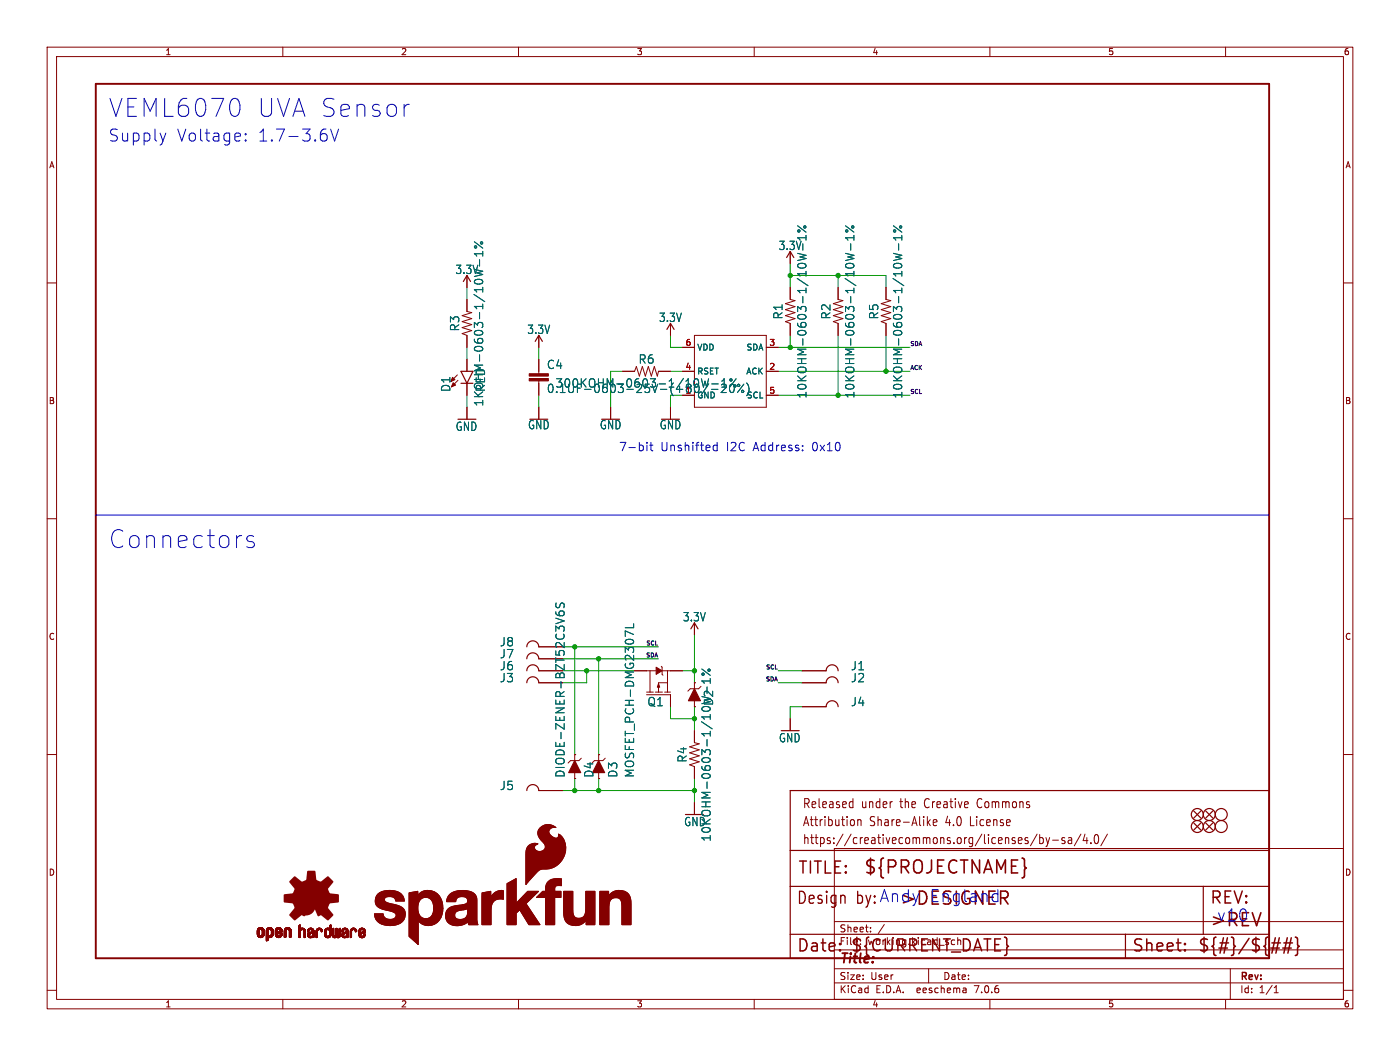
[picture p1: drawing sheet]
<svg xmlns="http://www.w3.org/2000/svg" width="297mm" height="224mm" viewBox="0 0 297 224" stroke-linecap="round" stroke-linejoin="round" font-family="sans-serif">
<defs><g id="words">
<g font-size="5.3" fill="#0000c2">
<text x="22.9" y="25.2">VEML6070</text>
<text x="54.1" y="25.2">UVA Sensor</text>
<text x="22.9" y="116.6">Connectors</text>
</g>
<g font-size="3.8" fill="#840000">
<text x="183.1" y="185.7">${PROJECTNAME}</text>
<text x="256.5" y="196.9">&gt;REV</text>
</g>
<text font-size="3.8" fill="#0000c2" x="190.8" y="192.3">&gt;DESIGNER</text>
<g font-size="3.5" fill="#0000c2">
<text x="22.9" y="30.2">Supply</text>
<text x="37.3" y="30.2">Voltage:</text>
<text x="54.4" y="30.2">1.7-3.6V</text>
<text x="197" y="191.5">England</text>
<text x="181.6" y="192.1">by: Andy</text>
<text x="258.1" y="195.6">v10</text>
</g>
<g font-size="3.5" fill="#840000">
<text x="169.2" y="185.7">TITLE:</text>
<text x="168.9" y="192.1">Design</text>
<text x="256.5" y="192.1">REV:</text>
<text x="168.9" y="202.2">Date:</text>
<text x="180.3" y="202.2">${CURRENT_DATE}</text>
<text x="240" y="202.2">Sheet:</text>
<text x="254" y="202.2">${#}/${##}</text>
</g>
<text font-size="2.8" fill="#840000" x="178" y="204.8">Title:</text>
<g font-size="2.7" fill="#840000">
<text x="170.2" y="171.7">Released</text>
<text x="182.7" y="171.7">under</text>
<text x="191.1" y="171.7">the</text>
<text x="196.5" y="171.7">Creative</text>
<text x="208" y="171.7">Commons</text>
<text x="170.2" y="175.5">Attribution</text>
<text x="170.2" y="179.3">https://creativecommons.org/licenses/by-sa/4.0/</text>
<text x="184.5" y="175.5">Share-Alike</text>
<text x="200.8" y="175.5">4.0</text>
<text x="206.2" y="175.5">License</text>
</g>
<g font-size="2.5" fill="#006464">
<text x="165.1" y="53.2">3.3V</text>
<text x="96.5" y="58.3">3.3V</text>
<text x="97.6" y="70.4" transform="rotate(-90 97.6 70.4)">R3</text>
<text x="111.8" y="71">3.3V</text>
<text x="139.7" y="68.5">3.3V</text>
<text x="166.2" y="67.8" transform="rotate(-90 166.2 67.8)">R1</text>
<text x="176.4" y="67.8" transform="rotate(-90 176.4 67.8)">R2</text>
<text x="186.5" y="67.8" transform="rotate(-90 186.5 67.8)">R5</text>
<text x="135.4" y="77.3">R6</text>
<text x="95.7" y="83.2" transform="rotate(-90 95.7 83.2)">D1</text>
<text x="103.1" y="83.2" transform="rotate(-90 103.1 83.2)">RED</text>
<text x="115.9" y="78.5">C4</text>
<text x="117.8" y="82.4">300KOHM-0603-1/10W-1%</text>
<text x="102.7" y="86.3" transform="rotate(-90 102.7 86.3)">1KOHM-0603-1/10W-1%</text>
<text x="171.3" y="84.6" transform="rotate(-90 171.3 84.6)">10KOHM-0603-1/10W-1%</text>
<text x="181.5" y="84.6" transform="rotate(-90 181.5 84.6)">10KOHM-0603-1/10W-1%</text>
<text x="191.6" y="84.6" transform="rotate(-90 191.6 84.6)">10KOHM-0603-1/10W-1%</text>
<text x="96.6" y="91.6">GND</text>
<text x="111.9" y="91.2">GND</text>
<text x="127.2" y="91.2">GND</text>
<text x="139.9" y="91.2">GND</text>
<text x="144.8" y="132">3.3V</text>
<text x="106" y="137.3">J8</text>
<text x="106" y="142.3">J6</text>
<text x="106" y="139.8">J7</text>
<text x="180.4" y="142.3">J1</text>
<text x="106" y="144.9">J3</text>
<text x="137.3" y="150">Q1</text>
<text x="180.4" y="150">J4</text>
<text x="180.4" y="144.9">J2</text>
<text x="145.9" y="161.8" transform="rotate(-90 145.9 161.8)">R4</text>
<text x="165.2" y="157.6">GND</text>
<text x="106" y="167.7">J5</text>
<text x="120" y="165" transform="rotate(-90 120 165)">DIODE-ZENER-BZT52C3V6S</text>
<text x="126.1" y="165" transform="rotate(-90 126.1 165)">D4</text>
<text x="131.2" y="165" transform="rotate(-90 131.2 165)">D3</text>
<text x="134.7" y="165" transform="rotate(-90 134.7 165)">MOSFET_PCH-DMG2307L</text>
<text x="145" y="175.4">GND</text>
<text x="151" y="178.6" transform="rotate(-90 151 178.6)">10KOHM-0603-1/10W-1%D2</text>
</g>
<text font-size="2.5" fill="#840000" x="115.9" y="83.5">0.1UF-0603-25V-(+80/-20%)</text>
<g font-size="2.5" fill="#0000c2">
<text x="131.3" y="96">7-bit</text>
<text x="140.1" y="96">Unshifted</text>
<text x="154.1" y="96">I2C</text>
<text x="159.9" y="96">Address:</text>
<text x="172.4" y="96">0x10</text>
</g>
<g font-size="2.1" fill="#840000">
<text x="178" y="197.9">Sheet:</text>
<text x="178" y="200.6">File:</text>
<text x="184.1" y="200.6">working.kicad_sch</text>
<text x="178" y="208">Size:</text>
<text x="184.7" y="208">User</text>
<text x="200" y="208">Date:</text>
<text x="263" y="208.2">Rev:</text>
<text x="178" y="210.8">KiCad</text>
<text x="185.7" y="210.8">E.D.A.</text>
<text x="194.6" y="210.8">eeschema</text>
<text x="207" y="210.8">7.0.6</text>
<text x="263" y="210.8">Id:</text>
<text x="267.1" y="210.8">1/1</text>
</g>
<g font-size="1.8" fill="#840000">
<text x="35" y="11.9">1</text>
<text x="85" y="11.9">2</text>
<text x="135" y="11.9">3</text>
<text x="185" y="11.9">4</text>
<text x="235" y="11.9">5</text>
<text x="285" y="11.9">6</text>
<text x="10.3" y="35.9">A</text>
<text x="285.3" y="35.9">A</text>
<text x="10.3" y="85.9">B</text>
<text x="285.3" y="85.9">B</text>
<text x="10.3" y="135.9">C</text>
<text x="285.3" y="135.9">C</text>
<text x="10.3" y="185.9">D</text>
<text x="285.3" y="185.9">D</text>
<text x="35" y="213.8">1</text>
<text x="85" y="213.8">2</text>
<text x="135" y="213.8">3</text>
<text x="185" y="213.8">4</text>
<text x="235" y="213.8">5</text>
<text x="285" y="213.8">6</text>
</g>
<g font-size="1.8" fill="#a90000">
<text x="145.3" y="73.4">6</text>
<text x="163.1" y="73.4">3</text>
<text x="145.3" y="83.6">1</text>
<text x="145.3" y="78.5">4</text>
<text x="163.1" y="78.5">2</text>
<text x="163.1" y="83.6">5</text>
</g>
<g font-size="1.8" fill="#006464">
<text x="147.8" y="74.5">VDD</text>
<text x="158.3" y="74.5">SDA</text>
<text x="147.8" y="79.6">RSET</text>
<text x="158.2" y="79.6">ACK</text>
<text x="147.8" y="84.7">GND</text>
<text x="158.3" y="84.7">SCL</text>
</g>
<g font-size="1.2" fill="#0f0f0f">
<text x="193" y="73.4">SDA</text>
<text x="193" y="78.5">ACK</text>
<text x="193" y="83.6">SCL</text>
<text x="137" y="136.9">SCL</text>
<text x="136.9" y="139.5">SDA</text>
<text x="162.4" y="142">SCL</text>
<text x="162.3" y="144.5">SDA</text>
</g>
</g></defs>
<g fill="none" stroke="#840000" stroke-width=".21">
<path d="M10 10h277v203.9h-277zM12 12h273v199.9h-273zM60 10v2M110 10v2M160 10v2M210 10v2M260 10v2M10 60h2M99.1 58.4v2.6M167.6 53.3v2.6M285 60h2M97 79.5l-1.4 1.4"/>
<path d="M99.1 63.5v2.5l1 .3-2.1 .6 2.1 .7-2.1 .6 2.1 .6-2.1 .7 2.1 .6-2.1 .6 1.1 .4v2.6M99.1 76.2v2.5M114.3 71.1v2.6M114.3 76.2v3M132.1 78.7h2.5l.4-1 .6 2.1 .7-2.1 .6 2.1 .6-2.1 .7 2.1 .6-2.1 .6 2.1 .3-1.1h2.5M142.2 68.6v2.5M144.8 78.7h2.5M144.8 73.7h2.5M147.3 71.1h15.3v15.3h-15.3zM162.6 78.7h2.5M162.6 73.7h2.5M167.6 61v2.5l1.1 .3-2.1 .6 2.1 .6-2.1 .7 2.1 .6-2.1 .6 2.1 .7-2.1 .6 1 .4v2.5"/>
<path d="M177.8 61v2.5l1 .3-2 .6 2 .6-2 .7 2 .6-2 .6 2 .7-2 .6 1 .4v2.5M188 61v2.5l1 .3-2.1 .6 2.1 .6-2.1 .7 2.1 .6-2.1 .6 2.1 .7-2.1 .6 1.1 .4v2.5M97.2 80.6l-1.4 1.4M99.1 81.3v2.5M99.1 86.4v2.5M114.3 80.8v3M114.3 86.4v2.5M129.5 86.4v2.5M142.2 86.4v2.5M162.6 83.8h2.5M10 110h2M285 110h2"/>
<path d="M114.3 139.7h5.1M114.3 137.2h5.1M147.3 132.1v2.5M10 160h2M114.3 142.2h5.1M114.3 144.8h5.1M134.6 142.2h4.5M137.2 147.3h5v2.6M137.2 146.8h1.4M137.9 142.2v4.6M139 146.8h1.5M140.3 141.3l.2 .2v1.5l.1 .2"/>
<path d="M140.5 142.2h4.3M141 146.8h1.2M141.6 144.8h-1.9v2M141.6 142.2v4.6M147.3 149.9h.1M147.3 144.8h.1M147.3 144.8v1.3M147.3 148.6v1.3M147.3 154.9v2.6l1 .2-2 .7 2 .6-2 .6 2 .7-2 .6 2 .6-2 .7 1 .4v2.5M148.7 145.5l-.5 .6h-1.8l-.5 .5M167.6 152.4v2.5M170.2 142.2h5.1"/>
<path d="M170.2 149.9h5.1M170.2 144.8h5.1M285 160h2M114.3 167.6h5.1M121.9 165.1h.1M121.9 160h.1M121.9 160v1.3M121.9 163.8v1.3M123.3 160.8l-.5 .5h-1.8l-.5 .5M127 165.1h.1M127 160h.1M127 160v1.3"/>
<path d="M127 163.8v1.3M128.4 160.8l-.5 .5h-1.8M147.3 170.2v2.5M177 179.9h108v32h-108zM180.5 170l.4 .1M180.9 169.3v2M180.9 171.2l-.4 .1M181.2 174v.9M182 173.8v1.3M182 174l.2-.2 .4 .1 .1 1.2M196.9 174.4l.5 .7M197.4 173.8l-.7 .7"/>
<path d="M198 174.4l.8-.1-.1-.4-.5-.1-.2 .3 .1 .9h.6M220 176.9l-1.4 2.5M220.6 177v1.9M220.6 177.7l.4-.1 .3 .4-.1 .8h-.6M221.9 177.6l.4 1.3M222.3 178.9l-.4 .6M222.7 177.6l-.4 1.3M223.3 178.2h1.2M225.9 177.7l-.4-.1-.2 .3v.3l.6 .1v.5h-.6M226.7 177.7h.6l.1 1.2M227.4 178.1l-.6 .1a.4 .4 0 0 0-.2 .3 .4 .4 0 0 0 .2 .4l.6-.1M229.3 176.9l-1.4 2.5"/>
<path d="M230.2 176.9l-.4 1.4h1M230.6 177.6v1.3M231.4 178.7v.2M232.4 177.1l.3-.1a1.34 1.34 0 0 1 0 1.9h-.2a1.44 1.44 0 0 1-.1-1.8zM234.9 176.9l-1.4 2.5M177 195.4h108M184.7 197.5v.1M184.7 196.7v.1M187.6 196l-1.3 2M10 210h2M60 211.9v2M110 211.9v2"/>
<path d="M160 211.9v2M177 208.4h108M177 205.4h108M177 201.4h108M197 205.4v3M204.9 209.6l.1 .9M205 210.4l-.2 .1M205 209.9h-.2M210 211.9v2M260 211.9v2M261 205.4v6.5M270.3 210.5h.9"/>
<path d="M270.3 209.4l.4-.4v1.5M285 210h2"/>
</g>
<g fill="none" stroke="#840000" stroke-width=".25">
<path d="M98.3 59.7l.8-1.3 .7 1.3M166.9 54.6l.7-1.3 .8 1.3M97.8 78.7h2.5l-1.2 2.6zM113.5 72.4l.8-1.3 .8 1.3M141.5 69.9l.7-1.3 .8 1.3M97.8 81.3h2.5M111.8 139.7a1.27 1.27 0 0 1 1.2-1.3 1.27 1.27 0 0 1 1.3 1.3M111.8 137.2a1.27 1.27 0 0 1 1.2-1.3 1.27 1.27 0 0 1 1.3 1.3M146.6 133.4l.7-1.3 .8 1.3M111.8 142.2a1.27 1.27 0 0 1 1.2-1.2 1.27 1.27 0 0 1 1.3 1.2M111.8 144.8a1.27 1.27 0 0 1 1.2-1.3 1.27 1.27 0 0 1 1.3 1.3M175.3 142.2a1.27 1.27 0 0 1 1.2-1.2 1.27 1.27 0 0 1 1.3 1.2"/>
<path d="M175.3 149.9a1.27 1.27 0 0 1 1.2-1.3 1.27 1.27 0 0 1 1.3 1.3M175.3 144.8a1.27 1.27 0 0 1 1.2-1.3 1.27 1.27 0 0 1 1.3 1.3M111.8 167.6a1.27 1.27 0 0 1 1.2-1.2 1.27 1.27 0 0 1 1.3 1.2M167.6 167.6h101.6v35.6h-101.6zM253.2 172l1.6 1.5M253.2 174.5l1.6 1.5M254.8 172l-1.6 1.5M254.8 174.5l-1.6 1.5M255.8 174.5l1.5 1.5M255.8 172l1.5 1.5M257.3 172l-1.5 1.5M257.3 174.5l-1.5 1.5"/>
<path d="M167.6 198.1h101.6M167.6 180.3h101.6M167.6 188h101.6M238.8 198.1v5.1M255.3 188v10.1"/>
<circle cx="254" cy="172.7" r="1.27"/>
<circle cx="254" cy="175.3" r="1.27"/>
<circle cx="256.5" cy="175.3" r="1.27"/>
<circle cx="256.5" cy="172.7" r="1.27"/>
<circle cx="259.1" cy="172.7" r="1.27"/>
<circle cx="259.1" cy="175.3" r="1.27"/>
</g>
<g fill="none" stroke="#006464" stroke-width=".21">
<path d="M100.6 57.1l1.8 .4-1.3 .4 1.3 .3M100.6 51.3l1.8 1.3M101.7 55.1v1.3M102.4 53.3v1M102.4 53.8h-1.8l.5 .5M169.2 53.7l1.8 .4-1.3 .4 1.3 .3-1.8 .4M169.2 47.9l1.8 1.3M170.3 51.7v1.3M171 50.4h-1.8l.3 .2M171 49.9v1M179.4 53.7l1.8 .4-1.3 .4 1.3 .3-1.8 .4M179.4 47.9l1.8 1.3"/>
<path d="M180.5 51.7v1.3M181.2 49.9v1M181.2 50.4h-1.8l.5 .5M189.5 53.7l1.8 .4-1.3 .4 1.3 .3-1.8 .4M189.5 47.9l1.8 1.3M190.6 51.7v1.3M191.3 50.4h-1.8l.5 .5M191.3 49.9v1M148.8 80.3l.4 1.8 .4-1.3 .3 1.3 .4-1.8M150.4 81.4l-1.6 2.3M150.9 82.6h1.4M151 81.4h1.4"/>
<path d="M153.1 81.6l.6-.1 .3 .1 .1 .4-1.1 1.2h1.1M153.1 82.1h1M153.1 80.8l.5-.5v1.8M154.9 81.6l.3-.1a.95 .95 0 0 1 .6 .8 .95 .95 0 0 1-.6 .9l-.3-.1-.1-.5zM156.2 80.3l-1.4 1.8M157.8 81.5l-1.4 1.7M158.4 81.2l.4 .8v1.2M117.9 131.1l1.8 .6M117.9 129.7a.7 .7 0 0 0 .8 .9h.6l.3-.2 .1-.5-.2-.3h-.6l-.2 .1-.1 .5 .3 .4M118 127.9l-.1 .6 .2 .3h.5l.3-.8 .4-.1 .4 .3-.1 .7M134.4 132.3v.8h-1.8M148.9 141.9l1.8 1.3"/>
<path d="M150 145.7v1.3M150.7 143.9v1M150.7 144.4h-1.8l.5 .5"/>
<circle cx="100.9" cy="52.4" r=".25"/>
<circle cx="102.2" cy="51.5" r=".25"/>
<circle cx="169.5" cy="49" r=".25"/>
<circle cx="170.7" cy="48.1" r=".25"/>
<circle cx="179.6" cy="49" r=".25"/>
<circle cx="180.9" cy="48.1" r=".25"/>
<circle cx="189.8" cy="49" r=".25"/>
<circle cx="191.1" cy="48.1" r=".25"/>
<circle cx="155.1" cy="80.6" r=".25"/>
<circle cx="155.9" cy="81.8" r=".25"/>
<circle cx="156.7" cy="81.7" r=".25"/>
<circle cx="157.6" cy="83" r=".25"/>
<circle cx="149.2" cy="143" r=".25"/>
<circle cx="150.4" cy="142.1" r=".25"/>
</g>
<g fill="#840000" stroke="#840000" stroke-width=".21">
<path d="M112.3 80.3h4v.5h-4z"/>
<path d="M112.3 79.2h4v.6h-4z"/>
<path d="M92 192.6h2l-.5 2-1.7-.8z"/>
<path d="M107.6 187.4l1.9-1.1v5.3l2.4-2.6h2.3l-2.6 2.6 2.9 4.5h-2.3l-1.9-3.2-.8 .7v2.5h-1.9z"/>
<path d="M96.9 192l1.3-.1 .2 1-1.1 .2z"/>
<path d="M102.3 189.3l1.8-.3v1.3a2.34 2.34 0 0 1 2.7-1.4v1.8a2.13 2.13 0 0 0-2.6 2.6v2.8h-2z"/>
<path d="M119.6 189h1.9v2a7.9 7.9 0 0 0 .3 3.3 1.43 1.43 0 0 0 1.6 .3 1.43 1.43 0 0 0 .8-1.4l.1-4.2h1.9v7.1h-1.2a.52 .52 0 0 1-.6-.1 .52 .52 0 0 1-.1-.7v-.2a2.68 2.68 0 0 1-4.5-.1l-.2-1z"/>
<path d="M127.3 189h1.1a.52 .52 0 0 1 .7 .1 .52 .52 0 0 1 0 .6v.3a2.68 2.68 0 0 1 4.5 0l.3 1.1v5h-2v-2a7.9 7.9 0 0 0-.3-3.3 1.42 1.42 0 0 0-1.6-.3 1.42 1.42 0 0 0-.8 1.4v4.2h-2z"/>
<path d="M86.8 189.3l1.8-.3v.9a2.88 2.88 0 0 1 3-1.1 2.88 2.88 0 0 1 2.2 2.4l.2 1.4h-2a1.87 1.87 0 0 0-2.1-2.3 2.39 2.39 0 0 0-1.2 3.1 1.6 1.6 0 0 0 1.4 1.4 1.6 1.6 0 0 0 1.7-1l1.7 .8a2.81 2.81 0 0 1-4.8 .6v5.1l-1.9-1.7z"/>
<path d="M80.2 189.6a4.4 4.4 0 0 1 4.9 0l.6 .9 .1 .6h-1.8a1.39 1.39 0 0 0-2.4-.5 .88 .88 0 0 0 1 1 6.3 6.3 0 0 1 3 1.1 2.23 2.23 0 0 1-1.7 3.4 4 4 0 0 1-4.2-1.1l-.3-1.2h1.9a1.51 1.51 0 0 0 1.2 1.1 1.51 1.51 0 0 0 1.5-.6v-.4a4 4 0 0 0-2.6-1 1.9 1.9 0 0 1-1.7-1.3 1.9 1.9 0 0 1 .5-2z"/>
<path d="M116.3 186.9a4.3 4.3 0 0 1 2.8-.5l-.1 1.4a.95 .95 0 0 0-1.3 .9v.2a.62 .62 0 0 0 .8 .1h.5v1.3h-1.3v5.8h-2v-5.8h-1.9l.8-.8a.99 .99 0 0 1 1.1-.5v-.3a2.67 2.67 0 0 1 .6-1.8z"/>
<path d="M114.5 175.6a2.45 2.45 0 0 1 3.4-.1 1.05 1.05 0 0 0-1.4 .6 1.05 1.05 0 0 0 .7 1.3 .71 .71 0 0 0 .8 .4 .71 .71 0 0 0 .5-.8v-.1a4 4 0 0 1 .4 5.9 4.4 4.4 0 0 1-3.9 1.5 5.5 5.5 0 0 0-2.5 2.2l-.9 1.1v-6.4a1.94 1.94 0 0 1 2.5-2.3 .82 .82 0 0 0-.7 .9 .82 .82 0 0 0 .9 .8 1.1 1.1 0 0 0 1.3-.6 1.1 1.1 0 0 0-.4-1.4 2.08 2.08 0 0 1-.7-3z"/>
<path d="M95.4 189.7a4.8 4.8 0 0 1 5.3-.1 5.3 5.3 0 0 1 .5 3.1v2.3l.2 1.1h-1.3a.56 .56 0 0 1-.6-.1 .56 .56 0 0 1-.2-.6 3.3 3.3 0 0 1-4.4 .1 2.19 2.19 0 0 1-.1-2.4 2.19 2.19 0 0 1 2.1-1.1l.4 1.1a.96 .96 0 0 0-.8 1.1 .96 .96 0 0 0 1.2 .8 1.68 1.68 0 0 0 1.5-2.1v-.3l-.8 .3-.2-1a.91 .91 0 0 0 1-1 .91 .91 0 0 0-1.2-.8 1.09 1.09 0 0 0-1.3 1.1h-2l.3-.9z"/>
<path d="M139.7 145l.3 .7h-.6z"/>
<path d="M139.2 141.5l1.3 .7-1.3 .8z"/>
<path d="M54.6 198.1h.4z"/>
<path d="M54.6 198l.4 .1z"/>
<path d="M54.6 198h.4z"/>
<path d="M54.6 197.9l.4 .1z"/>
<path d="M54.6 197.9h.4z"/>
<path d="M54.6 197.8l.4 .1z"/>
<path d="M54.6 197.8h.4z"/>
<path d="M54.6 197.7l.4 .1z"/>
<path d="M54.6 197.7h.4z"/>
<path d="M54.6 197.6l.4 .1z"/>
<path d="M54.6 197.6h.4z"/>
<path d="M54.6 197.5l.4 .1z"/>
<path d="M54.6 197.5h.4z"/>
<path d="M54.6 197.4l.4 .1z"/>
<path d="M54.6 197.4h.4z"/>
<path d="M54.6 198.2h.4z"/>
<path d="M54.6 198.1l.4 .1z"/>
<path d="M54.6 197.3l.4 .1z"/>
<path d="M54.6 197.3h.4z"/>
<path d="M54.6 198.3h.5z"/>
<path d="M54.6 198.3h.4z"/>
<path d="M54.6 198.2l.4 .1z"/>
<path d="M54.6 197.2l.4 .1z"/>
<path d="M54.6 197.2h.4z"/>
<path d="M54.6 198.3l.5 .1z"/>
<path d="M54.6 197.2h.5z"/>
<path d="M54.6 197.1l.5 .1z"/>
<path d="M54.6 197.1h.5z"/>
<path d="M54.6 198.4h.6z"/>
<path d="M54.6 198.4h.5z"/>
<path d="M54.6 197.1h.6z"/>
<path d="M54.7 198.4h.5z"/>
<path d="M54.7 197.1h.5z"/>
<path d="M54.7 198.4h1.3z"/>
<path d="M54.7 198.4h.6z"/>
<path d="M54.7 197.1h1.2z"/>
<path d="M54.7 198.5h1.2z"/>
<path d="M54.7 198.4l1.2 .1z"/>
<path d="M54.7 197l1.2 .1z"/>
<path d="M54.7 197h1.2z"/>
<path d="M54.7 196.9l1.2 .1z"/>
<path d="M54.7 198.5l1.2 .1z"/>
<path d="M54.7 196.9h1.2z"/>
<path d="M54.8 198.6h1.1z"/>
<path d="M54.8 196.9h1.1z"/>
<path d="M54.8 198.6h1z"/>
<path d="M54.8 196.9h1z"/>
<path d="M54.8 198.6l1 .1z"/>
<path d="M54.8 196.8l1 .1z"/>
<path d="M54.9 198.7h.9z"/>
<path d="M54.9 196.8h.9z"/>
<path d="M54.9 198.7h.8z"/>
<path d="M54.9 196.8h.8z"/>
<path d="M55 196.8h.7z"/>
<path d="M55 198.7h.7z"/>
<path d="M55 198.7l.6 .1z"/>
<path d="M55 196.7l.6 .1z"/>
<path d="M55 198.8h.6z"/>
<path d="M55 196.7h.6z"/>
<path d="M55.1 196.7h.4z"/>
<path d="M55.1 198.8h.4z"/>
<path d="M55.2 196.7h.3z"/>
<path d="M55.2 198.8h.2z"/>
<path d="M55.2 196.7h.2z"/>
<path d="M55.4 197.1h.6z"/>
<path d="M55.4 198.4h.6z"/>
<path d="M55.5 198.4h.5z"/>
<path d="M55.5 197.1h.5z"/>
<path d="M55.5 198.3l.5 .1z"/>
<path d="M55.5 198.3h.5z"/>
<path d="M55.5 197.1l.5 .1z"/>
<path d="M55.5 197.2h.5z"/>
<path d="M55.6 198.3h.4z"/>
<path d="M55.6 197.2h.4z"/>
<path d="M55.6 197.2l.4 .1z"/>
<path d="M55.6 198.2l.4 .1z"/>
<path d="M55.6 198.2h.4z"/>
<path d="M55.6 197.3h.4z"/>
<path d="M55.6 198.1l.4 .1z"/>
<path d="M55.6 198.1h.4z"/>
<path d="M55.6 198l.4 .1z"/>
<path d="M55.6 198h.4z"/>
<path d="M55.6 197.9l.4 .1z"/>
<path d="M55.6 197.9h.4z"/>
<path d="M55.6 197.8l.4 .1z"/>
<path d="M55.6 197.8h.4z"/>
<path d="M55.6 197.7l.4 .1z"/>
<path d="M55.6 197.7h.4z"/>
<path d="M55.6 197.6l.4 .1z"/>
<path d="M55.6 197.6h.4z"/>
<path d="M55.6 197.5l.4 .1z"/>
<path d="M55.6 197.5h.4z"/>
<path d="M55.6 197.4l.4 .1z"/>
<path d="M55.6 197.4h.4z"/>
<path d="M55.6 197.3l.4 .1z"/>
<path d="M56.5 199.4l.2 .1z"/>
<path d="M56.5 199.4h.2z"/>
<path d="M56.5 199.4h.3z"/>
<path d="M56.5 199.4h.4z"/>
<path d="M56.5 199.3l.4 .1z"/>
<path d="M56.5 199.3h.4z"/>
<path d="M56.5 199.2l.4 .1z"/>
<path d="M56.5 199.2h.4z"/>
<path d="M56.5 199.1l.4 .1z"/>
<path d="M56.5 199.1h.4z"/>
<path d="M56.5 199l.4 .1z"/>
<path d="M56.5 199h.4z"/>
<path d="M56.5 198.9l.4 .1z"/>
<path d="M56.5 198.9h.4z"/>
<path d="M56.5 198.8l.4 .1z"/>
<path d="M56.5 198.8h.4z"/>
<path d="M56.5 198.7l1 .1z"/>
<path d="M56.5 198.7h1.1z"/>
<path d="M56.5 198.7h1.2z"/>
<path d="M56.5 198.6l1.2 .1z"/>
<path d="M56.5 198.6h1.2z"/>
<path d="M56.5 198.6h1.3z"/>
<path d="M56.5 198.5l1.3 .1z"/>
<path d="M56.5 198.5h1.3z"/>
<path d="M56.5 198.5h1.4z"/>
<path d="M56.5 198.4l1.4 .1z"/>
<path d="M56.5 198.4h1.4z"/>
<path d="M56.5 198.4h.7z"/>
<path d="M56.5 198.4h.6z"/>
<path d="M56.5 198.4h.5z"/>
<path d="M56.5 198.3l.5 .1z"/>
<path d="M56.5 198.3h.5z"/>
<path d="M56.5 198.3h.4z"/>
<path d="M56.5 198.2l.4 .1z"/>
<path d="M56.5 198.2h.4z"/>
<path d="M56.5 198.1l.4 .1z"/>
<path d="M56.5 198.1h.4z"/>
<path d="M56.5 198l.4 .1z"/>
<path d="M56.5 198h.4z"/>
<path d="M56.5 197.9l.4 .1z"/>
<path d="M56.5 197.9h.4z"/>
<path d="M56.5 197.8l.4 .1z"/>
<path d="M56.5 197.8h.4z"/>
<path d="M56.5 197.7l.4 .1z"/>
<path d="M56.5 197.7h.4z"/>
<path d="M56.5 197.6l.4 .1z"/>
<path d="M56.5 197.6h.4z"/>
<path d="M56.5 197.5l.4 .1z"/>
<path d="M56.5 197.5h.4z"/>
<path d="M56.5 197.4l.4 .1z"/>
<path d="M56.5 197.4h.4z"/>
<path d="M56.5 197.3l.4 .1z"/>
<path d="M56.5 197.3h.4z"/>
<path d="M56.5 199.5h.2z"/>
<path d="M56.5 197.2l.4 .1z"/>
<path d="M56.5 197.2h.5z"/>
<path d="M56.5 199.5h.1z"/>
<path d="M56.5 197.1l.5 .1z"/>
<path d="M56.5 197.1h.5z"/>
<path d="M56.5 197.1h.6z"/>
<path d="M56.6 197.1h.5z"/>
<path d="M56.6 197.1h1.3z"/>
<path d="M56.6 197l1.3 .1z"/>
<path d="M56.6 197h1.3z"/>
<path d="M56.6 197h1.2z"/>
<path d="M56.6 196.9l1.2 .1z"/>
<path d="M56.7 196.9h1.1z"/>
<path d="M56.7 196.9h1z"/>
<path d="M56.7 196.8l1 .1z"/>
<path d="M56.8 196.8h.9z"/>
<path d="M56.8 196.8h.8z"/>
<path d="M56.9 196.8h.7z"/>
<path d="M56.9 196.7l.6 .1z"/>
<path d="M57 198.8h.5z"/>
<path d="M57 196.7h.5z"/>
<path d="M57 198.8h.4z"/>
<path d="M57 196.7h.4z"/>
<path d="M57.1 198.8h.3z"/>
<path d="M57.1 196.7h.3z"/>
<path d="M57.1 196.7h.2z"/>
<path d="M57.1 198.8h.2z"/>
<path d="M57.3 197.1h.6z"/>
<path d="M57.3 198.4h.6z"/>
<path d="M57.4 198.4h.5z"/>
<path d="M57.4 197.1h.5z"/>
<path d="M57.4 198.3l.5 .1z"/>
<path d="M57.4 197.1l.5 .1z"/>
<path d="M57.5 198.3h.4z"/>
<path d="M57.5 197.2h.4z"/>
<path d="M57.5 197.2l.4 .1z"/>
<path d="M57.5 198.2l.4 .1z"/>
<path d="M57.5 197.3h.4z"/>
<path d="M57.5 198.2h.4z"/>
<path d="M57.5 198.2h.5z"/>
<path d="M57.5 197.3h.5z"/>
<path d="M57.6 198.2h.4z"/>
<path d="M57.6 197.3h.4z"/>
<path d="M57.6 198.1l.4 .1z"/>
<path d="M57.6 198.1h.4z"/>
<path d="M57.6 197.4h.4z"/>
<path d="M57.6 197.3l.4 .1z"/>
<path d="M57.6 198l.4 .1z"/>
<path d="M57.6 198h.4z"/>
<path d="M57.6 197.9l.4 .1z"/>
<path d="M57.6 197.9h.4z"/>
<path d="M57.6 197.8l.4 .1z"/>
<path d="M57.6 197.8h.4z"/>
<path d="M57.6 197.7l.4 .1z"/>
<path d="M57.6 197.7h.4z"/>
<path d="M57.6 197.6l.4 .1z"/>
<path d="M57.6 197.6h.4z"/>
<path d="M57.6 197.5l.4 .1z"/>
<path d="M57.6 197.5h.4z"/>
<path d="M57.6 197.4l.4 .1z"/>
<path d="M58.4 198.2h.4z"/>
<path d="M58.4 198.1l.4 .1z"/>
<path d="M58.4 198.1h.4z"/>
<path d="M58.4 198.1h.5z"/>
<path d="M58.4 198l.5 .1z"/>
<path d="M58.4 198h.5z"/>
<path d="M58.4 198h.6z"/>
<path d="M58.4 198h.7z"/>
<path d="M58.4 197.9l.7 .1z"/>
<path d="M58.4 197.9h.7z"/>
<path d="M58.4 197.9h.8z"/>
<path d="M58.4 197.9h.9z"/>
<path d="M58.4 197.8l.9 .1z"/>
<path d="M58.4 197.8h1z"/>
<path d="M58.4 197.8h1.1z"/>
<path d="M58.4 197.7l1.2 .1z"/>
<path d="M58.4 197.7h1.2z"/>
<path d="M58.4 197.7h1.3z"/>
<path d="M58.4 197.7h1.4z"/>
<path d="M58.4 197.6l1.4 .1z"/>
<path d="M58.4 197.6h1.4z"/>
<path d="M58.4 197.6h.4z"/>
<path d="M58.4 197.5l.4 .1z"/>
<path d="M58.4 197.5h.4z"/>
<path d="M58.4 197.4l.4 .1z"/>
<path d="M58.4 197.4h.4z"/>
<path d="M58.4 197.3l.4 .1z"/>
<path d="M58.4 197.3h.4z"/>
<path d="M58.4 198.3h.5z"/>
<path d="M58.4 198.3h.4z"/>
<path d="M58.4 198.2l.4 .1z"/>
<path d="M58.4 197.2l.4 .1z"/>
<path d="M58.4 197.2h.4z"/>
<path d="M58.4 197.2h.5z"/>
<path d="M58.4 198.4h.5z"/>
<path d="M58.4 198.3l.5 .1z"/>
<path d="M58.4 197.1l.5 .1z"/>
<path d="M58.5 198.4h.5z"/>
<path d="M58.5 197.1h.4z"/>
<path d="M58.5 197.1h.5z"/>
<path d="M58.5 198.4h1.3z"/>
<path d="M58.5 198.4h.6z"/>
<path d="M58.5 197.1h.6z"/>
<path d="M58.5 198.5h1.3z"/>
<path d="M58.5 198.4l1.3 .1z"/>
<path d="M58.5 197.1h1.3z"/>
<path d="M58.5 197l1.3 .1z"/>
<path d="M58.5 197h1.3z"/>
<path d="M58.5 198.5h1.2z"/>
<path d="M58.5 197h1.2z"/>
<path d="M58.6 198.5h1.1z"/>
<path d="M58.6 197h1.1z"/>
<path d="M58.6 198.5l1.1 .1z"/>
<path d="M58.6 198.6h1.1z"/>
<path d="M58.6 196.9l1.1 .1z"/>
<path d="M58.6 196.9h1.1z"/>
<path d="M58.6 198.6h1z"/>
<path d="M58.6 196.9h1z"/>
<path d="M58.7 198.6h.9z"/>
<path d="M58.7 196.9h.9z"/>
<path d="M58.7 198.6l.9 .1z"/>
<path d="M58.7 196.8l.9 .1z"/>
<path d="M58.7 198.7h.9z"/>
<path d="M58.7 196.8h.9z"/>
<path d="M58.7 198.7h.8z"/>
<path d="M58.7 196.8h.8z"/>
<path d="M58.8 198.7h.7z"/>
<path d="M58.8 196.8h.7z"/>
<path d="M58.8 196.7l.6 .1z"/>
<path d="M58.8 198.7l.6 .1z"/>
<path d="M58.9 196.7h.5z"/>
<path d="M58.9 198.8h.5z"/>
<path d="M58.9 197.6h.9z"/>
<path d="M58.9 196.7h.4z"/>
<path d="M58.9 198.8h.4z"/>
<path d="M59 196.7h.3z"/>
<path d="M59 198.8h.3z"/>
<path d="M59 197.6h.8z"/>
<path d="M59 198.8h.2z"/>
<path d="M59 196.7h.2z"/>
<path d="M59.1 197.5l.7 .1z"/>
<path d="M59.1 197.5h.7z"/>
<path d="M59.2 197.5h.6z"/>
<path d="M59.2 197.1h.6z"/>
<path d="M59.2 198.4h.6z"/>
<path d="M59.3 198.4h.5z"/>
<path d="M59.3 197.5h.5z"/>
<path d="M59.3 197.1h.5z"/>
<path d="M59.3 197.4l.5 .1z"/>
<path d="M59.3 197.4h.5z"/>
<path d="M59.3 197.1l.5 .1z"/>
<path d="M59.4 198.3l.4 .1z"/>
<path d="M59.4 197.2h.4z"/>
<path d="M59.4 198.3h.4z"/>
<path d="M59.4 197.4h.4z"/>
<path d="M59.4 197.2l.4 .1z"/>
<path d="M59.4 197.3h.4z"/>
<path d="M59.4 198.2l.4 .1z"/>
<path d="M59.4 198.2h.4z"/>
<path d="M59.4 197.3l.4 .1z"/>
<path d="M59.5 198.2h.3z"/>
<path d="M59.5 198.1l.3 .1z"/>
<path d="M59.5 198.1h.3z"/>
<path d="M59.5 198l.3 .1z"/>
<path d="M59.5 198h.3z"/>
<path d="M59.6 198h.2z"/>
<path d="M59.6 197.9l.2 .1z"/>
<path d="M59.6 197.9h.2z"/>
<path d="M59.7 197.9h.1z"/>
<path d="M60.3 198.7h.3z"/>
<path d="M60.3 198.7h.4z"/>
<path d="M60.3 198.6l.4 .1z"/>
<path d="M60.3 198.6h.4z"/>
<path d="M60.3 198.5l.4 .1z"/>
<path d="M60.3 198.5h.4z"/>
<path d="M60.3 198.4l.4 .1z"/>
<path d="M60.3 198.4h.4z"/>
<path d="M60.3 198.3l.4 .1z"/>
<path d="M60.3 198.3h.4z"/>
<path d="M60.3 198.2l.4 .1z"/>
<path d="M60.3 198.2h.4z"/>
<path d="M60.3 198.1l.4 .1z"/>
<path d="M60.3 198.1h.4z"/>
<path d="M60.3 198l.4 .1z"/>
<path d="M60.3 198h.4z"/>
<path d="M60.3 197.9l.4 .1z"/>
<path d="M60.3 197.9h.4z"/>
<path d="M60.3 197.8l.4 .1z"/>
<path d="M60.3 197.8h.4z"/>
<path d="M60.3 197.7l.4 .1z"/>
<path d="M60.3 197.7h.4z"/>
<path d="M60.3 197.6l.4 .1z"/>
<path d="M60.3 197.6h.4z"/>
<path d="M60.3 197.5l.4 .1z"/>
<path d="M60.3 197.5h.4z"/>
<path d="M60.3 197.4l.4 .1z"/>
<path d="M60.3 197.4h.4z"/>
<path d="M60.3 197.3l.4 .1z"/>
<path d="M60.3 197.3h.4z"/>
<path d="M60.3 198.7l.2 .1z"/>
<path d="M60.3 197.3h.5z"/>
<path d="M60.3 198.8h.2z"/>
<path d="M60.3 197.2l.5 .1z"/>
<path d="M60.3 197.2h.5z"/>
<path d="M60.4 197.2h.4z"/>
<path d="M60.4 197.1l.4 .1z"/>
<path d="M60.4 197.1h.5z"/>
<path d="M60.4 197.1h.6z"/>
<path d="M60.4 197.1h1.3z"/>
<path d="M60.4 197l1.3 .1z"/>
<path d="M60.4 197h1.3z"/>
<path d="M60.4 197h1.2z"/>
<path d="M60.5 197h1.1z"/>
<path d="M60.5 196.9l1.1 .1z"/>
<path d="M60.5 196.9h1.1z"/>
<path d="M60.6 196.9h.9z"/>
<path d="M60.6 196.8l.9 .1z"/>
<path d="M60.6 196.8h.9z"/>
<path d="M60.6 196.8h.8z"/>
<path d="M60.7 196.8h.7z"/>
<path d="M60.7 196.7l.6 .1z"/>
<path d="M60.8 196.7h.5z"/>
<path d="M60.9 196.7h.3z"/>
<path d="M61 196.7h.2z"/>
<path d="M61.1 197.1h.6z"/>
<path d="M61.2 197.1h.5z"/>
<path d="M61.3 197.1l.4 .1z"/>
<path d="M61.3 197.2h.4z"/>
<path d="M61.3 197.2h.5z"/>
<path d="M61.3 197.2l.5 .1z"/>
<path d="M61.3 197.3h.5z"/>
<path d="M61.4 197.3h.4z"/>
<path d="M61.4 198.7h.3z"/>
<path d="M61.4 198.7h.4z"/>
<path d="M61.4 198.6l.4 .1z"/>
<path d="M61.4 198.6h.4z"/>
<path d="M61.4 198.5l.4 .1z"/>
<path d="M61.4 198.5h.4z"/>
<path d="M61.4 198.4l.4 .1z"/>
<path d="M61.4 198.4h.4z"/>
<path d="M61.4 198.3l.4 .1z"/>
<path d="M61.4 198.3h.4z"/>
<path d="M61.4 198.2l.4 .1z"/>
<path d="M61.4 198.2h.4z"/>
<path d="M61.4 198.1l.4 .1z"/>
<path d="M61.4 198.1h.4z"/>
<path d="M61.4 198l.4 .1z"/>
<path d="M61.4 198h.4z"/>
<path d="M61.4 197.9l.4 .1z"/>
<path d="M61.4 197.9h.4z"/>
<path d="M61.4 197.8l.4 .1z"/>
<path d="M61.4 197.8h.4z"/>
<path d="M61.4 197.7l.4 .1z"/>
<path d="M61.4 197.7h.4z"/>
<path d="M61.4 197.6l.4 .1z"/>
<path d="M61.4 197.6h.4z"/>
<path d="M61.4 197.5l.4 .1z"/>
<path d="M61.4 197.5h.4z"/>
<path d="M61.4 197.4l.4 .1z"/>
<path d="M61.4 197.4h.4z"/>
<path d="M61.4 197.3l.4 .1z"/>
<path d="M61.4 198.7l.2 .1z"/>
<path d="M61.4 198.7h.2z"/>
<path d="M61.4 198.8h.2z"/>
<path d="M63.4 198.8h.2z"/>
<path d="M63.4 196.3h.3z"/>
<path d="M63.4 198.7l.3 .1z"/>
<path d="M63.4 198.7h.3z"/>
<path d="M63.4 198.6l.3 .1z"/>
<path d="M63.4 198.6h.3z"/>
<path d="M63.4 198.5l.3 .1z"/>
<path d="M63.4 198.5h.3z"/>
<path d="M63.4 198.4l.3 .1z"/>
<path d="M63.4 198.4h.3z"/>
<path d="M63.4 198.3l.3 .1z"/>
<path d="M63.4 198.3h.3z"/>
<path d="M63.4 198.2l.3 .1z"/>
<path d="M63.4 198.2h.3z"/>
<path d="M63.4 198.1l.3 .1z"/>
<path d="M63.4 198.1h.3z"/>
<path d="M63.4 198l.3 .1z"/>
<path d="M63.4 198h.3z"/>
<path d="M63.4 197.9l.3 .1z"/>
<path d="M63.4 197.9h.3z"/>
<path d="M63.4 197.8l.3 .1z"/>
<path d="M63.4 197.8h.3z"/>
<path d="M63.4 197.7l.3 .1z"/>
<path d="M63.4 197.7h.3z"/>
<path d="M63.4 197.6l.3 .1z"/>
<path d="M63.4 197.6h.3z"/>
<path d="M63.4 197.5l.3 .1z"/>
<path d="M63.4 197.5h.3z"/>
<path d="M63.4 197.4l.3 .1z"/>
<path d="M63.4 197.4h.3z"/>
<path d="M63.4 197.3l.3 .1z"/>
<path d="M63.4 197.3h.4z"/>
<path d="M63.4 197.2l.4 .1z"/>
<path d="M63.4 197.2h.4z"/>
<path d="M63.4 197.2h.5z"/>
<path d="M63.4 197.1l.5 .1z"/>
<path d="M63.4 197.1h.6z"/>
<path d="M63.4 197.1h.7z"/>
<path d="M63.4 197.1h1.3z"/>
<path d="M63.4 197.1h1.2z"/>
<path d="M63.4 197l1.2 .1z"/>
<path d="M63.4 197h1.2z"/>
<path d="M63.4 197h1.1z"/>
<path d="M63.4 196.9l1.1 .1z"/>
<path d="M63.4 196.9h1.1z"/>
<path d="M63.4 196.9h1z"/>
<path d="M63.4 196.9h.3z"/>
<path d="M63.4 196.8l.3 .1z"/>
<path d="M63.4 196.8h.3z"/>
<path d="M63.4 196.7l.3 .1z"/>
<path d="M63.4 196.7h.3z"/>
<path d="M63.4 196.6l.3 .1z"/>
<path d="M63.4 196.6h.3z"/>
<path d="M63.4 196.5l.3 .1z"/>
<path d="M63.4 196.5h.3z"/>
<path d="M63.4 196.4l.3 .1z"/>
<path d="M63.4 196.4h.3z"/>
<path d="M63.4 196.3l.3 .1z"/>
<path d="M63.5 196.2l.2 .1z"/>
<path d="M63.5 196.2h.2z"/>
<path d="M63.6 196.2h.1z"/>
<path d="M63.8 196.9h.6z"/>
<path d="M63.9 196.9h.5z"/>
<path d="M63.9 196.8l.4 .1z"/>
<path d="M63.9 196.8h.4z"/>
<path d="M64.2 197.1h.5z"/>
<path d="M64.3 197.1h.4z"/>
<path d="M64.3 197.1l.4 .1z"/>
<path d="M64.3 197.2h.4z"/>
<path d="M64.4 197.2h.3z"/>
<path d="M64.4 197.2h.4z"/>
<path d="M64.4 197.2l.4 .1z"/>
<path d="M64.4 197.3h.4z"/>
<path d="M64.5 197.3h.3z"/>
<path d="M64.5 197.3l.3 .1z"/>
<path d="M64.5 197.4h.3z"/>
<path d="M64.5 197.5h.3z"/>
<path d="M64.5 197.4l.3 .1z"/>
<path d="M64.5 198.8h.1z"/>
<path d="M64.5 198.8h.2z"/>
<path d="M64.5 198.7l.2 .1z"/>
<path d="M64.5 198.7h.3z"/>
<path d="M64.5 198.6l.3 .1z"/>
<path d="M64.5 198.6h.3z"/>
<path d="M64.5 198.5l.3 .1z"/>
<path d="M64.5 198.5h.3z"/>
<path d="M64.5 198.4l.3 .1z"/>
<path d="M64.5 198.4h.3z"/>
<path d="M64.5 198.3l.3 .1z"/>
<path d="M64.5 198.3h.3z"/>
<path d="M64.5 198.2l.3 .1z"/>
<path d="M64.5 198.2h.3z"/>
<path d="M64.5 198.1l.3 .1z"/>
<path d="M64.5 198.1h.3z"/>
<path d="M64.5 198l.3 .1z"/>
<path d="M64.5 198h.3z"/>
<path d="M64.5 197.9l.3 .1z"/>
<path d="M64.5 197.9h.3z"/>
<path d="M64.5 197.8l.3 .1z"/>
<path d="M64.5 197.8h.3z"/>
<path d="M64.5 197.7l.3 .1z"/>
<path d="M64.5 197.7h.3z"/>
<path d="M64.5 197.6l.3 .1z"/>
<path d="M64.5 197.6h.3z"/>
<path d="M64.5 197.5l.3 .1z"/>
<path d="M65.2 198.4h.4z"/>
<path d="M65.2 198.3l.3 .1z"/>
<path d="M65.2 198.3h.3z"/>
<path d="M65.2 198.2l.4 .1z"/>
<path d="M65.2 198.2h.4z"/>
<path d="M65.2 197.6h.2z"/>
<path d="M65.2 197.6h.3z"/>
<path d="M65.2 197.5l.3 .1z"/>
<path d="M65.2 197.5h.3z"/>
<path d="M65.3 198.4l.3 .1z"/>
<path d="M65.3 198.4h.3z"/>
<path d="M65.3 198.2h.3z"/>
<path d="M65.3 197.6h.1z"/>
<path d="M65.3 197.4l.2 .1z"/>
<path d="M65.3 197.4h.2z"/>
<path d="M65.3 198.5h.3z"/>
<path d="M65.3 198.1l.3 .1z"/>
<path d="M65.3 198.1h.3z"/>
<path d="M65.3 198.1h.4z"/>
<path d="M65.3 197.4h.3z"/>
<path d="M65.3 197.3l.3 .1z"/>
<path d="M65.3 197.3h.3z"/>
<path d="M65.3 198.5h.4z"/>
<path d="M65.3 198.1h.5z"/>
<path d="M65.3 198.6h.8z"/>
<path d="M65.3 198.5l.5 .1z"/>
<path d="M65.3 198l.5 .1z"/>
<path d="M65.3 197.2l.3 .1z"/>
<path d="M65.3 197.2h.4z"/>
<path d="M65.3 198h.5z"/>
<path d="M65.3 198h.6z"/>
<path d="M65.4 198.6h.7z"/>
<path d="M65.4 198h.6z"/>
<path d="M65.4 197.1l.3 .1z"/>
<path d="M65.4 197.1h.4z"/>
<path d="M65.4 198.6l.7 .1z"/>
<path d="M65.4 197.9l.6 .1z"/>
<path d="M65.4 197.1h.5z"/>
<path d="M65.4 198.7h.7z"/>
<path d="M65.4 197.9h.6z"/>
<path d="M65.4 197.1h1.1z"/>
<path d="M65.4 197.9h.7z"/>
<path d="M65.4 197l1 .1z"/>
<path d="M65.4 197h1z"/>
<path d="M65.4 197.9h.8z"/>
<path d="M65.5 198.7h.6z"/>
<path d="M65.5 197.9h.7z"/>
<path d="M65.5 197h.9z"/>
<path d="M65.5 198.7l.6 .1z"/>
<path d="M65.5 197.8l1.1 .1z"/>
<path d="M65.5 196.9l.8 .1z"/>
<path d="M65.5 198.8h.6z"/>
<path d="M65.5 196.9h.8z"/>
<path d="M65.6 196.9h.7z"/>
<path d="M65.6 197.8h1z"/>
<path d="M65.6 198.8h.5z"/>
<path d="M65.6 196.9h.6z"/>
<path d="M65.7 198.8h.4z"/>
<path d="M65.7 197.8h.9z"/>
<path d="M65.7 196.9h.5z"/>
<path d="M65.7 196.8l.5 .1z"/>
<path d="M65.7 196.8h.4z"/>
<path d="M65.8 197.7l.8 .1z"/>
<path d="M65.8 197.7h.8z"/>
<path d="M65.9 198.5l.2 .1z"/>
<path d="M65.9 197.7h.7z"/>
<path d="M65.9 196.8h.1z"/>
<path d="M65.9 198.5h.2z"/>
<path d="M66 197.1h.5z"/>
<path d="M66 197.7h.6z"/>
<path d="M66 197.6l.6 .1z"/>
<path d="M66 197.6h.6z"/>
<path d="M66.1 197.6h.5z"/>
<path d="M66.1 197.1h.4z"/>
<path d="M66.1 197.1l.4 .1z"/>
<path d="M66.1 197.2h.4z"/>
<path d="M66.2 197.2h.3z"/>
<path d="M66.2 197.6h.4z"/>
<path d="M66.2 197.2h.4z"/>
<path d="M66.2 197.2l.4 .1z"/>
<path d="M66.2 197.3h.4z"/>
<path d="M66.2 197.5l.4 .1z"/>
<path d="M66.3 197.9h.3z"/>
<path d="M66.3 197.5h.3z"/>
<path d="M66.3 197.3h.3z"/>
<path d="M66.3 197.4h.3z"/>
<path d="M66.3 197.3l.3 .1z"/>
<path d="M66.3 198.8h.2z"/>
<path d="M66.3 198.7l.3 .1z"/>
<path d="M66.3 198.7h.3z"/>
<path d="M66.3 198.6l.3 .1z"/>
<path d="M66.3 198.6h.3z"/>
<path d="M66.3 198.5l.3 .1z"/>
<path d="M66.3 198.5h.3z"/>
<path d="M66.3 198.4l.3 .1z"/>
<path d="M66.3 198.4h.3z"/>
<path d="M66.3 198.3l.3 .1z"/>
<path d="M66.3 198.3h.3z"/>
<path d="M66.3 198.2l.3 .1z"/>
<path d="M66.3 198.2h.3z"/>
<path d="M66.3 198.1l.3 .1z"/>
<path d="M66.3 198.1h.3z"/>
<path d="M66.3 198l.3 .1z"/>
<path d="M66.3 198h.3z"/>
<path d="M66.3 197.9l.3 .1z"/>
<path d="M66.3 197.4l.3 .1z"/>
<path d="M67.1 198.8h.1z"/>
<path d="M67.1 198.7l.2 .1z"/>
<path d="M67.1 198.7h.2z"/>
<path d="M67.1 198.7h.3z"/>
<path d="M67.1 198.6l.3 .1z"/>
<path d="M67.1 198.6h.3z"/>
<path d="M67.1 198.5l.3 .1z"/>
<path d="M67.1 198.5h.3z"/>
<path d="M67.1 198.4l.3 .1z"/>
<path d="M67.1 198.4h.3z"/>
<path d="M67.1 198.3l.3 .1z"/>
<path d="M67.1 198.3h.3z"/>
<path d="M67.1 198.2l.3 .1z"/>
<path d="M67.1 198.2h.3z"/>
<path d="M67.1 198.1l.3 .1z"/>
<path d="M67.1 198.1h.3z"/>
<path d="M67.1 198l.3 .1z"/>
<path d="M67.1 198h.3z"/>
<path d="M67.1 197.9l.3 .1z"/>
<path d="M67.1 197.9h.3z"/>
<path d="M67.1 197.8l.3 .1z"/>
<path d="M67.1 197.8h.3z"/>
<path d="M67.1 197.7l.3 .1z"/>
<path d="M67.1 197.7h.3z"/>
<path d="M67.1 197.6l.3 .1z"/>
<path d="M67.1 197.6h.3z"/>
<path d="M67.1 197.5l.3 .1z"/>
<path d="M67.1 197.5h.3z"/>
<path d="M67.1 197.4l.3 .1z"/>
<path d="M67.1 197.4h.3z"/>
<path d="M67.1 197.3l.3 .1z"/>
<path d="M67.1 197.3h.3z"/>
<path d="M67.1 197.2l.4 .1z"/>
<path d="M67.1 197.2h.4z"/>
<path d="M67.2 197.1l.4 .1z"/>
<path d="M67.2 197.1h.4z"/>
<path d="M67.2 197.1h.5z"/>
<path d="M67.2 197.1h1.1z"/>
<path d="M67.2 197l1.1 .1z"/>
<path d="M67.2 197h1z"/>
<path d="M67.3 197h.9z"/>
<path d="M67.3 196.9l.9 .1z"/>
<path d="M67.3 196.9h.8z"/>
<path d="M67.4 196.9h.7z"/>
<path d="M67.5 196.9h.5z"/>
<path d="M67.5 196.8l.5 .1z"/>
<path d="M67.6 196.8h.3z"/>
<path d="M67.7 196.8h.1z"/>
<path d="M67.8 197.1h.5z"/>
<path d="M67.9 197.1h.4z"/>
<path d="M67.9 197.1l.4 .1z"/>
<path d="M68 197.2h.3z"/>
<path d="M68 197.2h.4z"/>
<path d="M68 197.2l.4 .1z"/>
<path d="M68.1 197.3h.3z"/>
<path d="M68.1 197.3l.3 .1z"/>
<path d="M68.1 197.4h.3z"/>
<path d="M68.1 197.5h.3z"/>
<path d="M68.1 197.4l.3 .1z"/>
<path d="M68.2 197.6h.1z"/>
<path d="M68.2 197.5l.1 .1z"/>
<path d="M68.2 197.5h.2z"/>
<path d="M68.9 198.2h.3z"/>
<path d="M68.9 198.1l.3 .1z"/>
<path d="M68.9 198.1h.3z"/>
<path d="M68.9 198l.3 .1z"/>
<path d="M68.9 198h.3z"/>
<path d="M68.9 197.9l.3 .1z"/>
<path d="M68.9 197.9h.3z"/>
<path d="M68.9 197.8l.3 .1z"/>
<path d="M68.9 197.8h.3z"/>
<path d="M68.9 197.7l.3 .1z"/>
<path d="M68.9 197.7h.3z"/>
<path d="M68.9 197.6l.3 .1z"/>
<path d="M68.9 197.6h.3z"/>
<path d="M68.9 197.5l.3 .1z"/>
<path d="M68.9 197.5h.3z"/>
<path d="M68.9 197.4l.3 .1z"/>
<path d="M68.9 197.4h.3z"/>
<path d="M68.9 198.3h.3z"/>
<path d="M68.9 198.2l.3 .1z"/>
<path d="M68.9 198.4h.3z"/>
<path d="M68.9 198.3l.3 .1z"/>
<path d="M68.9 197.3l.3 .1z"/>
<path d="M68.9 197.3h.3z"/>
<path d="M68.9 198.4h.4z"/>
<path d="M68.9 197.2l.4 .1z"/>
<path d="M68.9 198.5h.4z"/>
<path d="M68.9 198.4l.4 .1z"/>
<path d="M68.9 197.2h.4z"/>
<path d="M69 198.5h.4z"/>
<path d="M69 197.2h.3z"/>
<path d="M69 197.1l.4 .1z"/>
<path d="M69 198.5h.5z"/>
<path d="M69 197.1h.4z"/>
<path d="M69 198.6h1.1z"/>
<path d="M69 198.5l.5 .1z"/>
<path d="M69 197.1h.5z"/>
<path d="M69 197.1h1.2z"/>
<path d="M69 197l1.2 .1z"/>
<path d="M69 197h1.2z"/>
<path d="M69.1 198.6h.9z"/>
<path d="M69.1 197h1.1z"/>
<path d="M69.1 198.6l.9 .1z"/>
<path d="M69.1 198.7h.9z"/>
<path d="M69.1 196.9l1.1 .1z"/>
<path d="M69.2 198.7h.8z"/>
<path d="M69.2 196.9h1z"/>
<path d="M69.2 198.7h.7z"/>
<path d="M69.2 198.7l.7 .1z"/>
<path d="M69.2 198.8h.7z"/>
<path d="M69.2 196.9h.7z"/>
<path d="M69.3 198.8h.6z"/>
<path d="M69.3 198.8h.5z"/>
<path d="M69.3 196.9h.5z"/>
<path d="M69.3 196.8l.5 .1z"/>
<path d="M69.4 196.8h.3z"/>
<path d="M69.5 196.8h.1z"/>
<path d="M69.6 197.1h.6z"/>
<path d="M69.6 198.5l.5 .1z"/>
<path d="M69.7 198.5h.4z"/>
<path d="M69.7 197.1h.5z"/>
<path d="M69.7 197.1l.5 .1z"/>
<path d="M69.8 198.5h.4z"/>
<path d="M69.8 197.2h.4z"/>
<path d="M69.8 198.4l.4 .1z"/>
<path d="M69.8 198.4h.4z"/>
<path d="M69.8 197.2l.4 .1z"/>
<path d="M69.9 198.4h.3z"/>
<path d="M69.9 197.3h.3z"/>
<path d="M69.9 196.9h.3z"/>
<path d="M69.9 198.3l.3 .1z"/>
<path d="M69.9 198.3h.3z"/>
<path d="M69.9 197.3l.3 .1z"/>
<path d="M69.9 198.2l.3 .1z"/>
<path d="M69.9 198.2h.3z"/>
<path d="M69.9 198.1h.3z"/>
<path d="M69.9 198l.3 .1z"/>
<path d="M69.9 198h.3z"/>
<path d="M69.9 197.9h.3z"/>
<path d="M69.9 197.8l.3 .1z"/>
<path d="M69.9 197.8h.3z"/>
<path d="M69.9 197.7h.3z"/>
<path d="M69.9 197.6h.3z"/>
<path d="M69.9 197.5h.3z"/>
<path d="M69.9 197.4l.3 .1z"/>
<path d="M69.9 197.4h.3z"/>
<path d="M69.9 196.8l.3 .1z"/>
<path d="M69.9 196.8h.3z"/>
<path d="M69.9 196.7h.3z"/>
<path d="M69.9 196.6h.3z"/>
<path d="M69.9 196.5h.3z"/>
<path d="M69.9 196.4l.3 .1z"/>
<path d="M69.9 196.4h.3z"/>
<path d="M69.9 196.3l.3 .1z"/>
<path d="M69.9 196.3h.3z"/>
<path d="M69.9 198.1l.3 .1z"/>
<path d="M69.9 197.9l.3 .1z"/>
<path d="M69.9 197.7l.3 .1z"/>
<path d="M69.9 197.6l.3 .1z"/>
<path d="M69.9 197.5l.3 .1z"/>
<path d="M69.9 196.7l.3 .1z"/>
<path d="M69.9 196.6l.3 .1z"/>
<path d="M69.9 196.5l.3 .1z"/>
<path d="M69.9 196.2l.3 .1z"/>
<path d="M70 196.2h.2z"/>
<path d="M70.1 196.2h.1z"/>
<path d="M70.5 198.3h.3z"/>
<path d="M70.5 198.2l.3 .1z"/>
<path d="M70.5 198.2h.3z"/>
<path d="M70.5 198.1l.3 .1z"/>
<path d="M70.5 198.1h.3z"/>
<path d="M70.5 198l.3 .1z"/>
<path d="M70.5 198h.3z"/>
<path d="M70.5 197.9l.3 .1z"/>
<path d="M70.5 197.9h.3z"/>
<path d="M70.5 197.8l.3 .1z"/>
<path d="M70.5 197.8h.3z"/>
<path d="M70.5 197.7l.3 .1z"/>
<path d="M70.5 197.7h.3z"/>
<path d="M70.5 197.6l.3 .1z"/>
<path d="M70.5 197.6h.3z"/>
<path d="M70.5 197.5l.3 .1z"/>
<path d="M70.5 197.5h.3z"/>
<path d="M70.5 197.4l.3 .1z"/>
<path d="M70.5 197.4h.3z"/>
<path d="M70.5 197.3l.3 .1z"/>
<path d="M70.5 197.3h.3z"/>
<path d="M70.5 197.2l.3 .1z"/>
<path d="M70.5 197.2h.3z"/>
<path d="M70.5 197.1l.3 .1z"/>
<path d="M70.5 197.1h.3z"/>
<path d="M70.5 197l.3 .1z"/>
<path d="M70.5 197h.3z"/>
<path d="M70.5 198.5h.4z"/>
<path d="M70.5 198.5h.3z"/>
<path d="M70.5 198.4l.3 .1z"/>
<path d="M70.5 198.4h.3z"/>
<path d="M70.5 198.3l.3 .1z"/>
<path d="M70.5 196.9l.3 .1z"/>
<path d="M70.5 196.9h.3z"/>
<path d="M70.6 198.5l1.6 .1z"/>
<path d="M70.6 198.5h.3z"/>
<path d="M70.6 196.9h.2z"/>
<path d="M70.6 198.6h1.6z"/>
<path d="M70.6 198.6h1.5z"/>
<path d="M70.6 198.7h1.5z"/>
<path d="M70.6 198.6l1.5 .1z"/>
<path d="M70.7 198.7h1.4z"/>
<path d="M70.7 196.9h.1z"/>
<path d="M70.7 198.7h1.3z"/>
<path d="M70.7 198.7l.6 .1z"/>
<path d="M70.7 198.8h.6z"/>
<path d="M70.8 198.8h.5z"/>
<path d="M70.8 198.8h.4z"/>
<path d="M71.1 198.5h.6z"/>
<path d="M71.1 198.5h.5z"/>
<path d="M71.2 198.5h.4z"/>
<path d="M71.2 198.5h.3z"/>
<path d="M71.2 198.4l.3 .1z"/>
<path d="M71.2 198.4h.3z"/>
<path d="M71.2 198.3l.3 .1z"/>
<path d="M71.2 198.3h.3z"/>
<path d="M71.2 198.2h.3z"/>
<path d="M71.2 198.1h.3z"/>
<path d="M71.2 198h.3z"/>
<path d="M71.2 197.9l.3 .1z"/>
<path d="M71.2 197.9h.3z"/>
<path d="M71.2 198.2l.3 .1z"/>
<path d="M71.2 198.1l.3 .1z"/>
<path d="M71.2 198l.3 .1z"/>
<path d="M71.2 197.8l.3 .1z"/>
<path d="M71.2 197.8h.3z"/>
<path d="M71.2 197.7l.3 .1z"/>
<path d="M71.2 197.7h.3z"/>
<path d="M71.2 197.6l.3 .1z"/>
<path d="M71.2 197.6h.3z"/>
<path d="M71.2 197.5l.3 .1z"/>
<path d="M71.2 197.5h.3z"/>
<path d="M71.2 197.4l.3 .1z"/>
<path d="M71.2 197.4h.3z"/>
<path d="M71.2 197.3l.3 .1z"/>
<path d="M71.2 197.3h.3z"/>
<path d="M71.2 197.2l.3 .1z"/>
<path d="M71.2 197.2h.3z"/>
<path d="M71.2 197.1l.3 .1z"/>
<path d="M71.2 197.1h.3z"/>
<path d="M71.2 197l.3 .1z"/>
<path d="M71.2 197h.3z"/>
<path d="M71.2 196.9l.3 .1z"/>
<path d="M71.3 196.9h.2z"/>
<path d="M71.4 198.7l.6 .1z"/>
<path d="M71.4 196.9h.1z"/>
<path d="M71.4 198.8h.6z"/>
<path d="M71.5 198.8h.5z"/>
<path d="M71.5 198.8h.4z"/>
<path d="M71.8 198.5h.4z"/>
<path d="M71.9 198.5h.3z"/>
<path d="M71.9 198.4l.3 .1z"/>
<path d="M71.9 198.4h.3z"/>
<path d="M71.9 198.3l.3 .1z"/>
<path d="M71.9 198.3h.3z"/>
<path d="M71.9 198.2l.3 .1z"/>
<path d="M71.9 198.2h.3z"/>
<path d="M71.9 198.1l.3 .1z"/>
<path d="M71.9 198.1h.3z"/>
<path d="M71.9 198l.3 .1z"/>
<path d="M71.9 198h.3z"/>
<path d="M71.9 197.9l.3 .1z"/>
<path d="M71.9 197.9h.3z"/>
<path d="M71.9 197.8l.3 .1z"/>
<path d="M71.9 197.8h.3z"/>
<path d="M71.9 197.7l.3 .1z"/>
<path d="M71.9 197.7h.3z"/>
<path d="M71.9 197.6l.3 .1z"/>
<path d="M71.9 197.6h.3z"/>
<path d="M71.9 197.5l.3 .1z"/>
<path d="M71.9 197.5h.3z"/>
<path d="M71.9 197.4l.3 .1z"/>
<path d="M71.9 197.4h.3z"/>
<path d="M71.9 197.3l.3 .1z"/>
<path d="M71.9 197.3h.3z"/>
<path d="M71.9 197.2l.3 .1z"/>
<path d="M71.9 197.2h.3z"/>
<path d="M71.9 197.1l.3 .1z"/>
<path d="M71.9 197.1h.3z"/>
<path d="M71.9 197l.3 .1z"/>
<path d="M71.9 197h.3z"/>
<path d="M72 196.9l.2 .1z"/>
<path d="M72 196.9h.2z"/>
<path d="M72.1 196.9h.1z"/>
<path d="M72.5 198.4h.3z"/>
<path d="M72.5 198.3l.3 .1z"/>
<path d="M72.5 198.3h.3z"/>
<path d="M72.5 198.2l.3 .1z"/>
<path d="M72.5 198.2h.3z"/>
<path d="M72.5 198.4l.4 .1z"/>
<path d="M72.5 198.2h.4z"/>
<path d="M72.5 197.6h.1z"/>
<path d="M72.5 197.6h.2z"/>
<path d="M72.5 197.5l.2 .1z"/>
<path d="M72.5 197.5h.3z"/>
<path d="M72.5 197.4l.3 .1z"/>
<path d="M72.5 197.4h.3z"/>
<path d="M72.5 198.5h.4z"/>
<path d="M72.5 198.1l.4 .1z"/>
<path d="M72.5 198.1h.4z"/>
<path d="M72.5 197.3l.3 .1z"/>
<path d="M72.5 197.3h.3z"/>
<path d="M72.5 198.5h.5z"/>
<path d="M72.5 198.1h.5z"/>
<path d="M72.5 197.3h.4z"/>
<path d="M72.5 198.5l.8 .1z"/>
<path d="M72.6 198.6h.7z"/>
<path d="M72.6 198l.5 .1z"/>
<path d="M72.6 198h.5z"/>
<path d="M72.6 197.2l.3 .1z"/>
<path d="M72.6 197.2h.3z"/>
<path d="M72.6 197.2h.4z"/>
<path d="M72.6 198.6h.8z"/>
<path d="M72.6 198h.6z"/>
<path d="M72.6 197.1l.4 .1z"/>
<path d="M72.6 197.1h.4z"/>
<path d="M72.6 197.9l.7 .1z"/>
<path d="M72.6 197.1h.5z"/>
<path d="M72.6 198.6l.8 .1z"/>
<path d="M72.6 197.9h.7z"/>
<path d="M72.7 198.7h.7z"/>
<path d="M72.7 197.1h1z"/>
<path d="M72.7 197.9h.6z"/>
<path d="M72.7 197.9h.7z"/>
<path d="M72.7 197l1 .1z"/>
<path d="M72.7 197h1z"/>
<path d="M72.7 197.9h.8z"/>
<path d="M72.7 197h.9z"/>
<path d="M72.8 198.7l.6 .1z"/>
<path d="M72.8 197h.8z"/>
<path d="M72.8 197.8l.7 .1z"/>
<path d="M72.8 196.9l.8 .1z"/>
<path d="M72.8 198.8h.6z"/>
<path d="M72.8 196.9h.8z"/>
<path d="M72.8 197.8h1z"/>
<path d="M72.8 196.9h.7z"/>
<path d="M72.9 197.8h.9z"/>
<path d="M72.9 198.8h.5z"/>
<path d="M72.9 196.9h.6z"/>
<path d="M72.9 198.8h.4z"/>
<path d="M72.9 196.9h.5z"/>
<path d="M73 196.8l.4 .1z"/>
<path d="M73 197.8h.8z"/>
<path d="M73 196.8h.4z"/>
<path d="M73 197.7l.8 .1z"/>
<path d="M73.1 197.7h.7z"/>
<path d="M73.2 198.5h.1z"/>
<path d="M73.2 197.7h.6z"/>
<path d="M73.2 197.1h.5z"/>
<path d="M73.3 197.1h.4z"/>
<path d="M73.3 197.6l.5 .1z"/>
<path d="M73.3 197.6h.5z"/>
<path d="M73.3 197.1h.5z"/>
<path d="M73.3 197.1l.5 .1z"/>
<path d="M73.4 197.6h.4z"/>
<path d="M73.4 197.2h.4z"/>
<path d="M73.5 197.2h.3z"/>
<path d="M73.5 197.6h.3z"/>
<path d="M73.5 197.2l.3 .1z"/>
<path d="M73.5 197.3h.3z"/>
<path d="M73.5 197.5l.3 .1z"/>
<path d="M73.5 197.5h.3z"/>
<path d="M73.5 197.8l.3 .1z"/>
<path d="M73.5 197.3l.3 .1z"/>
<path d="M73.6 197.9h.2z"/>
<path d="M73.6 197.5h.2z"/>
<path d="M73.6 197.4h.2z"/>
<path d="M73.6 198.8h.1z"/>
<path d="M73.6 198.8h.2z"/>
<path d="M73.6 198.7l.2 .1z"/>
<path d="M73.6 198.7h.2z"/>
<path d="M73.6 198.6l.2 .1z"/>
<path d="M73.6 198.6h.2z"/>
<path d="M73.6 198.5l.2 .1z"/>
<path d="M73.6 198.5h.2z"/>
<path d="M73.6 198.4l.2 .1z"/>
<path d="M73.6 198.4h.2z"/>
<path d="M73.6 198.3l.2 .1z"/>
<path d="M73.6 198.3h.2z"/>
<path d="M73.6 198.2l.2 .1z"/>
<path d="M73.6 198.2h.2z"/>
<path d="M73.6 198.1l.2 .1z"/>
<path d="M73.6 198.1h.2z"/>
<path d="M73.6 198l.2 .1z"/>
<path d="M73.6 198h.2z"/>
<path d="M73.6 197.9l.2 .1z"/>
<path d="M73.6 197.4l.2 .1z"/>
<path d="M74.3 198.8h.1z"/>
<path d="M74.3 198.8h.2z"/>
<path d="M74.3 198.7l.2 .1z"/>
<path d="M74.3 198.7h.3z"/>
<path d="M74.3 198.6l.3 .1z"/>
<path d="M74.3 198.6h.3z"/>
<path d="M74.3 198.5l.3 .1z"/>
<path d="M74.3 198.5h.3z"/>
<path d="M74.3 198.4l.3 .1z"/>
<path d="M74.3 198.4h.3z"/>
<path d="M74.3 198.3l.3 .1z"/>
<path d="M74.3 198.3h.3z"/>
<path d="M74.3 198.2l.3 .1z"/>
<path d="M74.3 198.2h.3z"/>
<path d="M74.3 198.1l.3 .1z"/>
<path d="M74.3 198.1h.3z"/>
<path d="M74.3 198l.3 .1z"/>
<path d="M74.3 198h.3z"/>
<path d="M74.3 197.9l.3 .1z"/>
<path d="M74.3 197.9h.3z"/>
<path d="M74.3 197.8l.3 .1z"/>
<path d="M74.3 197.8h.3z"/>
<path d="M74.3 197.7l.3 .1z"/>
<path d="M74.3 197.7h.3z"/>
<path d="M74.3 197.6l.3 .1z"/>
<path d="M74.3 197.6h.3z"/>
<path d="M74.3 197.5l.3 .1z"/>
<path d="M74.3 197.5h.3z"/>
<path d="M74.3 197.4l.3 .1z"/>
<path d="M74.3 197.4h.3z"/>
<path d="M74.3 197.3l.3 .1z"/>
<path d="M74.3 197.3h.3z"/>
<path d="M74.3 197.3h.4z"/>
<path d="M74.4 197.2l.3 .1z"/>
<path d="M74.4 197.2h.3z"/>
<path d="M74.4 197.2h.4z"/>
<path d="M74.4 197.1l.4 .1z"/>
<path d="M74.4 197.1h.5z"/>
<path d="M74.4 197.1h1.1z"/>
<path d="M74.5 197.1h1z"/>
<path d="M74.5 197l1 .1z"/>
<path d="M74.5 197h1z"/>
<path d="M74.5 197h.9z"/>
<path d="M74.6 197h.8z"/>
<path d="M74.6 196.9l.8 .1z"/>
<path d="M74.6 196.9h.8z"/>
<path d="M74.6 196.9h.7z"/>
<path d="M74.7 196.9h.6z"/>
<path d="M74.7 196.8l.5 .1z"/>
<path d="M74.8 196.8h.4z"/>
<path d="M74.9 196.8h.2z"/>
<path d="M75 197.1h.6z"/>
<path d="M75.1 197.1h.5z"/>
<path d="M75.2 197.1l.4 .1z"/>
<path d="M75.2 197.2h.4z"/>
<path d="M75.3 197.2h.3z"/>
<path d="M75.3 197.2l.3 .1z"/>
<path d="M75.3 197.3h.3z"/>
<path d="M75.3 197.3h.4z"/>
<path d="M75.4 197.4h.3z"/>
<path d="M75.4 197.3l.3 .1z"/>
<path d="M75.4 197.4l.3 .1z"/>
<path d="M75.4 197.6h.2z"/>
<path d="M75.4 197.5l.2 .1z"/>
<path d="M75.4 197.5h.2z"/>
<path d="M75.4 197.5h.3z"/>
<path d="M75.4 197.6h.1z"/>
<path d="M76.1 198.3h.3z"/>
<path d="M76.1 198.2l.3 .1z"/>
<path d="M76.1 198.2h.3z"/>
<path d="M76.1 198.1l.4 .1z"/>
<path d="M76.1 198.1h.4z"/>
<path d="M76.1 198.1h.5z"/>
<path d="M76.1 198l.6 .1z"/>
<path d="M76.1 198h.6z"/>
<path d="M76.1 198h.7z"/>
<path d="M76.1 197.9l.8 .1z"/>
<path d="M76.1 197.9h.8z"/>
<path d="M76.1 197.9h.9z"/>
<path d="M76.1 197.8l1 .1z"/>
<path d="M76.1 197.8h1z"/>
<path d="M76.1 197.8h1.1z"/>
<path d="M76.1 197.8h.4z"/>
<path d="M76.1 197.8h.3z"/>
<path d="M76.1 197.7l.3 .1z"/>
<path d="M76.1 197.7h.3z"/>
<path d="M76.1 197.6l.3 .1z"/>
<path d="M76.1 197.6h.3z"/>
<path d="M76.1 197.5l.3 .1z"/>
<path d="M76.1 197.5h.3z"/>
<path d="M76.1 197.4l.3 .1z"/>
<path d="M76.1 197.4h.3z"/>
<path d="M76.1 198.4h.4z"/>
<path d="M76.1 198.3l.4 .1z"/>
<path d="M76.1 197.3l.3 .1z"/>
<path d="M76.1 197.3h.3z"/>
<path d="M76.1 197.3h.4z"/>
<path d="M76.2 198.4h.3z"/>
<path d="M76.2 197.3h.3z"/>
<path d="M76.2 198.4l.3 .1z"/>
<path d="M76.2 197.2l.3 .1z"/>
<path d="M76.2 197.2h.3z"/>
<path d="M76.2 198.5h.4z"/>
<path d="M76.2 197.2h.4z"/>
<path d="M76.2 197.1l.4 .1z"/>
<path d="M76.2 198.5h.5z"/>
<path d="M76.2 197.1h.5z"/>
<path d="M76.2 198.5l.6 .1z"/>
<path d="M76.2 198.6h1.2z"/>
<path d="M76.2 197.1h.6z"/>
<path d="M76.3 198.6h1z"/>
<path d="M76.3 197.1h1.1z"/>
<path d="M76.3 197.1h1z"/>
<path d="M76.3 197l1 .1z"/>
<path d="M76.3 197h1z"/>
<path d="M76.3 198.6l1 .1z"/>
<path d="M76.3 198.7h1z"/>
<path d="M76.3 198.7h.9z"/>
<path d="M76.4 198.7h.8z"/>
<path d="M76.4 197h.8z"/>
<path d="M76.4 196.9l.8 .1z"/>
<path d="M76.4 196.9h.8z"/>
<path d="M76.4 198.7l.8 .1z"/>
<path d="M76.4 196.9h.7z"/>
<path d="M76.5 198.8h.6z"/>
<path d="M76.5 196.9h.6z"/>
<path d="M76.5 197.8h.7z"/>
<path d="M76.5 196.9h.5z"/>
<path d="M76.6 197.8h.7z"/>
<path d="M76.6 196.8l.4 .1z"/>
<path d="M76.6 198.8h.4z"/>
<path d="M76.6 197.7l.7 .1z"/>
<path d="M76.6 196.8h.4z"/>
<path d="M76.6 197.7h.7z"/>
<path d="M76.7 197.7h.7z"/>
<path d="M76.7 196.8h.2z"/>
<path d="M76.8 197.7h.7z"/>
<path d="M76.8 197.6l.7 .1z"/>
<path d="M76.8 197.1h.6z"/>
<path d="M76.9 197.6h.6z"/>
<path d="M76.9 198.5l.5 .1z"/>
<path d="M76.9 197.1h.5z"/>
<path d="M76.9 198.5h.5z"/>
<path d="M77 198.5h.4z"/>
<path d="M77 197.6h.5z"/>
<path d="M77 197.1l.4 .1z"/>
<path d="M77 197.2h.4z"/>
<path d="M77 197.5l.5 .1z"/>
<path d="M77.1 198.5h.3z"/>
<path d="M77.1 197.2h.3z"/>
<path d="M77.1 198.4l.3 .1z"/>
<path d="M77.1 197.5h.4z"/>
<path d="M77.1 197.2h.4z"/>
<path d="M77.1 198.4h.3z"/>
<path d="M77.1 197.2l.4 .1z"/>
<path d="M77.1 197.3h.4z"/>
<path d="M77.1 198.4h.4z"/>
<path d="M77.1 198.3l.4 .1z"/>
<path d="M77.1 198.3h.4z"/>
<path d="M77.2 198.3h.3z"/>
<path d="M77.2 197.5h.3z"/>
<path d="M77.2 197.4h.3z"/>
<path d="M77.2 197.3l.3 .1z"/>
<path d="M77.2 198.2l.3 .1z"/>
<path d="M77.2 198.2h.3z"/>
<path d="M77.2 197.4l.3 .1z"/>
<path d="M77.2 198.1l.3 .1z"/>
<path d="M77.2 198.1h.3z"/>
<path d="M77.3 198.1h.2z"/>
<path d="M77.4 198.1h.1z"/>
<path d="M96.1 81.2l.5 .5-.8 .3z"/>
</g>
<path d="M20.3 17.8h248.9v185.4h-248.9z" fill="none" stroke="#840000" stroke-width=".41"/>
<g fill="#840000" stroke="#840000" stroke-width=".25">
<path d="M127 161.3l1.3 2.5h-2.6z"/>
<path d="M147.3 146.1l1.3 2.5h-2.6z"/>
<path d="M121.9 161.3l1.3 2.5h-2.6z"/>
</g>
<path d="M61.5 187l1-1 1.5 1.2 .9-.4 .3-.1 .1-1.9h1.4l.2 1.9 .9 .4 .3 .1 1.5-1.2 .9 1-1.1 1.4 .3 .9 .2 .3 1.8 .2v1.4l-1.8 .2-.4 .9-.1 .3 1.1 1.4-.9 1-1.5-1.2-.6 .3-.8-2a1.79 1.79 0 0 1-2.8 1.5 1.79 1.79 0 0 1 .4-3.1l.7 .5 .4 1.1-.9 2-.5-.3-1.5 1.2-1-1 1.2-1.4-.3-.9-.2-.3-1.8-.2v-1.4l1.8-.2 .4-.9 .1-.3z" fill="#840000" stroke="#840000" stroke-width=".38"/>
<g fill="none" stroke="#840000" stroke-width=".32">
<path d="M269.8 199.9h1.8M271.4 198.9l-.7 3.2M272.4 199.9h1.8M273.1 198.9l-.7 3.2M273.9 198.9l-.7 3.2M274.8 198.7l.3 .2 .2 .2v1.2l.3 .4-.3 .3v1.2l-.2 .3-.3 .1M178.2 201.4l.1 .1-.1 .1M251.4 201.4l.1 .1-.1 .1M251.4 201.4l-.1 .1 .1 .1M251.4 200.1v.2M251.4 201.4v.2M251.4 200.1l.1 .1-.1 .1"/>
<path d="M251.4 200.1l-.1 .1 .1 .1M269.6 201h1.8M272.1 201h1.8"/>
</g>
<g fill="none" stroke="#0000c2" stroke-width=".21">
<path d="M35.2 28.2l-.6 1.7M50.7 21.6l.2 .7-.2 1.6M52.1 29.7l.1 .1-.1 .1M52.1 29.7l-.1 .1 .1 .1M52.1 28.3v.3M52.1 29.7v.2M52.1 28.3l.1 .2-.1 .1M52.1 28.3l-.1 .2 .1 .1M68.7 27.4h.5M68.9 28.3l.5 .5v.6l-.5 .5M70.1 27.4l.9 2.5 .8-2.5M86.8 22.1a.97 .97 0 0 0-1.1 .8"/>
<path d="M137.2 93.8v.2M137.2 94.4v1.2M137.8 94.4h.7M138.1 93.8v1.5l.4 .3M152.1 94.5l-.5-.1-.3 .3v.5l.2 .3h.6M152.1 93.8v1.8M170.3 95.4v.2M170.3 94.5v.2M20.3 109.2h248.9M53.8 113.8l-.4-.2h-.5l-.4 .2-.1 .3 .1 .6 1.3 .3 .2 .4-.2 .5-.4 .2h-.7l-.3-.2"/>
</g>
<g fill="none" stroke="#009600" stroke-width=".21">
<path d="M167.6 58.4h20.4v2.6M167.6 55.9v5.1M177.8 58.4v2.6M99.1 61v2.5M99.1 73.7v2.5M114.3 73.7v2.5M132.1 78.7h-2.6v7.7M142.2 78.7h2.6M142.2 71.1v2.6h2.6M165.1 78.7h27.9M165.1 73.7h27.9M167.6 71.1v2.6"/>
<path d="M177.8 71.1v12.7M188 71.1v7.6M99.1 83.8v2.6M114.3 83.8v2.6M142.2 83.8v2.6M165.1 83.8h27.9M119.4 139.7h20.3M119.4 137.2h20.3M121.9 137.2v22.8M127 139.7v20.3M147.3 134.6v10.2M119.4 142.2h15.2"/>
<path d="M124.5 142.2v2.6h-5.1M142.2 149.9v2.5h5.1M144.8 142.2h2.5M147.3 149.9v5M165.1 142.2h5.1M165.1 144.8h5.1M170.2 149.9h-2.6v2.5M119.4 167.6h27.9M121.9 165.1v2.5M127 165.1v2.5M147.3 165.1v5.1"/>
</g>
<g fill="#009600" stroke="#009600" stroke-width=".21">
<circle cx="167.6" cy="73.7" r=".46"/>
<circle cx="177.8" cy="83.8" r=".46"/>
<circle cx="188" cy="78.7" r=".46"/>
<circle cx="167.6" cy="58.4" r=".46"/>
<circle cx="177.8" cy="58.4" r=".46"/>
<circle cx="147.3" cy="142.2" r=".46"/>
<circle cx="147.3" cy="167.6" r=".46"/>
<circle cx="147.3" cy="152.4" r=".46"/>
<circle cx="121.9" cy="137.2" r=".46"/>
<circle cx="121.9" cy="167.6" r=".46"/>
<circle cx="127" cy="167.6" r=".46"/>
<circle cx="124.5" cy="142.2" r=".46"/>
<circle cx="127" cy="139.7" r=".46"/>
</g>
<use href="#words"/>
</svg>
